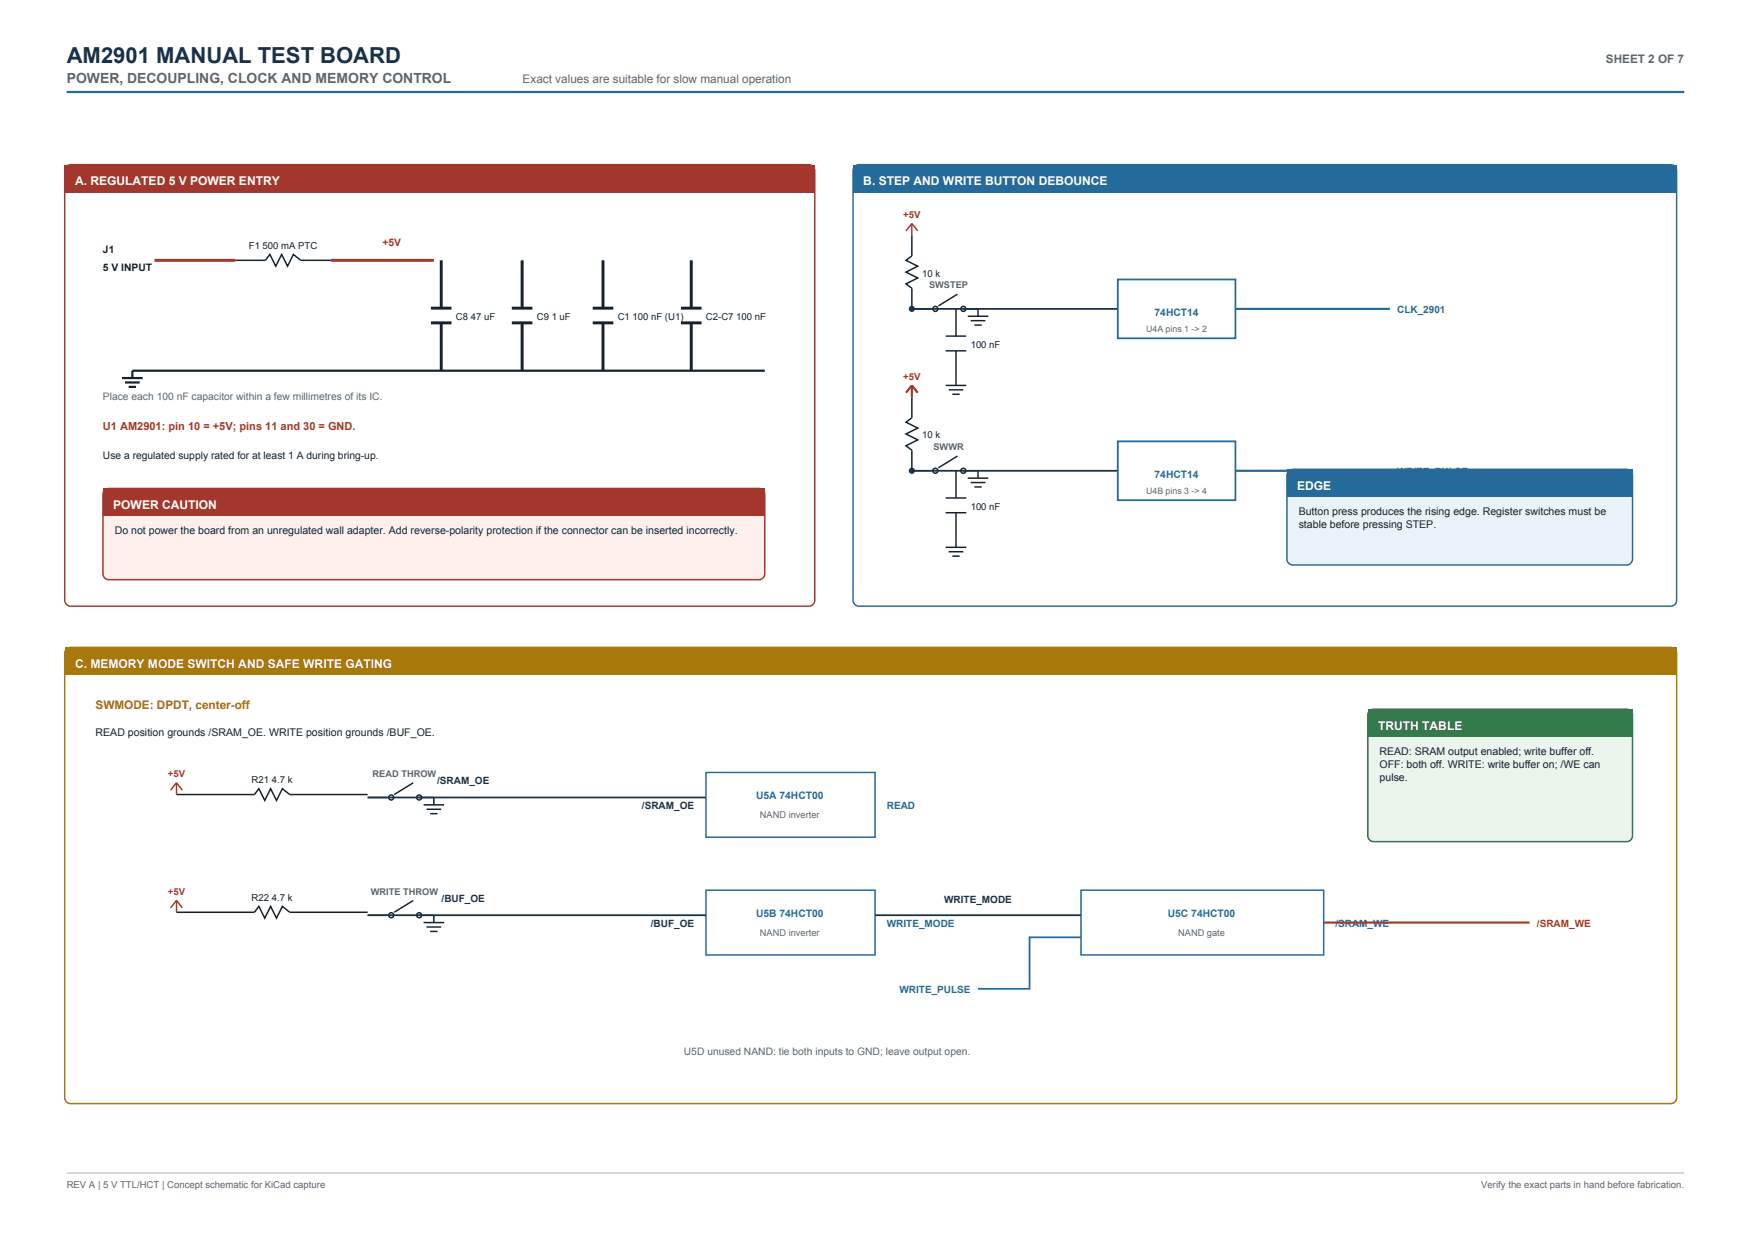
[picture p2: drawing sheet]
<svg xmlns="http://www.w3.org/2000/svg" width="420mm" height="297mm" viewBox="0 0 420 297" stroke-linecap="round" stroke-linejoin="round" font-family="sans-serif">
<defs><g id="words">
<text font-size="5.3" fill="#17324d" x="16" y="15">AM2901 MANUAL TEST BOARD</text>
<text font-size="3.4" fill="#5b6670" x="16" y="19.9">POWER, DECOUPLING, CLOCK AND MEMORY CONTROL</text>
<g font-size="2.9" fill="#fff">
<text x="18" y="44.4">A. REGULATED 5 V POWER ENTRY</text>
<text x="207.1" y="44.4">B. STEP AND WRITE BUTTON DEBOUNCE</text>
<text x="311.1" y="117.4">EDGE</text>
<text x="27.2" y="122">POWER CAUTION</text>
<text x="18" y="160.1">C. MEMORY MODE SWITCH AND SAFE WRITE GATING</text>
<text x="330.6" y="174.9">TRUTH TABLE</text>
</g>
<g font-size="2.8" fill="#5b6670">
<text x="385.2" y="15">SHEET 2 OF 7</text>
<text x="125.4" y="19.9">Exact values are suitable for slow manual operation</text>
</g>
<text font-size="2.8" fill="#a8780a" x="22.9" y="170">SWMODE: DPDT, center-off</text>
<text font-size="2.6" fill="#a3362d" x="24.7" y="103">U1 AM2901: pin 10 = +5V; pins 11 and 30 = GND.</text>
<text font-size="2.5" fill="#a3362d" x="91.7" y="58.9">+5V</text>
<g font-size="2.5" fill="#17212b">
<text x="24.7" y="60.6">J1</text>
<text x="24.7" y="64.9">5 V INPUT</text>
<text x="24.7" y="110">Use a regulated supply rated for at least 1 A during bring-up.</text>
<text x="311.5" y="123.4">Button press produces the rising edge. Register switches must be</text>
<text x="27.5" y="128">Do not power the board from an unregulated wall adapter. Add reverse-polarity protection if the connector can be inserted incorrectly.</text>
<text x="311.5" y="126.6">stable before pressing STEP.</text>
<text x="22.9" y="176.4">READ position grounds /SRAM_OE. WRITE position grounds /BUF_OE.</text>
<text x="330.9" y="180.9">READ: SRAM output enabled; write buffer off.</text>
<text x="330.9" y="184.1">OFF: both off. WRITE: write buffer on; /WE can</text>
<text x="330.9" y="187.3">pulse.</text>
</g>
<g font-size="2.5" fill="#246a9b">
<text x="276.9" y="75.8">74HCT14</text>
<text x="276.9" y="114.6">74HCT14</text>
<text x="181.3" y="191.5">U5A 74HCT00</text>
<text x="181.3" y="219.7">U5B 74HCT00</text>
<text x="280.1" y="219.7">U5C 74HCT00</text>
</g>
<g font-size="2.5" fill="#5b6670">
<text x="24.7" y="95.9">Place each 100 nF capacitor within a few millimetres of its IC.</text>
<text x="164" y="252.9">U5D unused NAND: tie both inputs to GND; leave output open.</text>
</g>
<g font-size="2.4" fill="#246a9b">
<text x="335.1" y="75.1">CLK_2901</text>
<text x="335.1" y="113.9">WRITE_PULSE</text>
<text x="212.7" y="194">READ</text>
<text x="212.7" y="222.2">WRITE_MODE</text>
<text x="320.3" y="222.2">/SRAM_WE</text>
<text x="215.8" y="238.1">WRITE_PULSE</text>
</g>
<g font-size="2.4" fill="#17324d">
<text x="104.9" y="188">/SRAM_OE</text>
<text x="154" y="194">/SRAM_OE</text>
<text x="105.9" y="216.2">/BUF_OE</text>
<text x="226.5" y="216.6">WRITE_MODE</text>
<text x="156.1" y="222.2">/BUF_OE</text>
</g>
<text font-size="2.4" fill="#a3362d" x="368.7" y="222.2">/SRAM_WE</text>
<g font-size="2.3" fill="#a3362d">
<text x="216.7" y="52.2">+5V</text>
<text x="216.7" y="91">+5V</text>
<text x="40.3" y="186.2">+5V</text>
<text x="40.3" y="214.5">+5V</text>
</g>
<g font-size="2.3" fill="#17212b">
<text x="59.7" y="59.6">F1 500 mA PTC</text>
<text x="221.2" y="66.3">10 k</text>
<text x="109.4" y="76.7">C8 47 uF</text>
<text x="128.8" y="76.7">C9 1 uF</text>
<text x="148.2" y="76.7">C1 100 nF (U1)</text>
<text x="169.3" y="76.7">C2-C7 100 nF</text>
<text x="232.8" y="83.4">100 nF</text>
<text x="221.2" y="105.1">10 k</text>
<text x="232.8" y="122.2">100 nF</text>
<text x="60.4" y="187.6">R21 4.7 k</text>
<text x="60.4" y="215.9">R22 4.7 k</text>
</g>
<g font-size="2.3" fill="#5b6670">
<text x="16" y="284.7">REV A | 5 V TTL/HCT | Concept schematic for KiCad capture</text>
<text x="355.3" y="284.7">Verify the exact parts in hand before fabrication.</text>
</g>
<g font-size="2.2" fill="#5b6670">
<text x="222.8" y="69.1">SWSTEP</text>
<text x="223.9" y="107.9">SWWR</text>
<text x="89.4" y="186.2">READ THROW</text>
<text x="182.3" y="196.1">NAND inverter</text>
<text x="88.9" y="214.5">WRITE THROW</text>
<text x="182.3" y="224.3">NAND inverter</text>
<text x="282.6" y="224.3">NAND gate</text>
</g>
<g font-size="2.1" fill="#5b6670">
<text x="274.9" y="79.7">U4A pins 1 -&gt; 2</text>
<text x="274.9" y="118.5">U4B pins 3 -&gt; 4</text>
</g>
</g></defs>
<path d="M16 22.1h388" fill="none" stroke="#246a9b" stroke-width=".53"/>
<path d="M16.1 39.7l.8-.2h177.1a1.41 1.41 0 0 1 1.4 1.4v103a1.41 1.41 0 0 1-1.4 1.4h-177.1a1.41 1.41 0 0 1-1.4-1.4v-103l.1-.5z" fill-rule="evenodd" fill="#fff" stroke="#a3362d" stroke-width=".35"/>
<path d="M15.5 39.5h179.9v6.7h-179.9z" fill-rule="evenodd" fill="#a3362d"/>
<path d="M37 62.4h19.4M79.4 62.4h24.7" fill="none" stroke="#a3362d" stroke-width=".71" stroke-linecap="butt"/>
<path d="M56.4 62.4h7.3l1-1.4 1.4 2.8 1.5-2.8 1.4 2.8 1.4-2.8 1.7 1.4h7.3" fill="none" stroke="#17212b" stroke-width=".35"/>
<g fill="none" stroke="#17212b" stroke-width=".71" stroke-linecap="butt">
<path d="M103.4 73.9h4.9M103.4 77.4h4.9M105.8 62.4v11.5M105.8 77.4v11.5M122.8 73.9h4.9M122.8 77.4h4.9M125.2 62.4v11.5M125.2 77.4v11.5M142.2 73.9h4.9M142.2 77.4h4.9M144.6 62.4v11.5M144.6 77.4v11.5"/>
<path d="M163.3 73.9h5M163.3 77.4h5M165.8 62.4v11.5M165.8 77.4v11.5"/>
</g>
<path d="M29.3 90.6h4.9M30 91.7h3.5M30.9 92.7h1.7M183.4 88.9h-151.7v1.7" fill="none" stroke="#17212b" stroke-width=".53"/>
<path d="M25 117.7l.7-.5 .4-.1h155.9a1.41 1.41 0 0 1 1.4 1.4v19a1.41 1.41 0 0 1-1.4 1.5h-155.9a1.41 1.41 0 0 1-1.4-1.5v-19z" fill-rule="evenodd" fill="#fff0ee" stroke="#a3362d" stroke-width=".35"/>
<path d="M24.7 117.1h158.7v6.7h-158.7z" fill-rule="evenodd" fill="#a3362d"/>
<path d="M204.9 40l.7-.5h.4h194.8a1.41 1.41 0 0 1 1.4 1.4v103a1.41 1.41 0 0 1-1.4 1.4h-194.8a1.41 1.41 0 0 1-1.4-1.4v-103z" fill-rule="evenodd" fill="#fff" stroke="#246a9b" stroke-width=".35"/>
<path d="M204.6 39.5h197.6v6.7h-197.6z" fill-rule="evenodd" fill="#246a9b"/>
<path d="M218.7 53.6v2.8M218.7 53.6l-1.4 1.7M218.7 53.6l1.4 1.7" fill="none" stroke="#a3362d" stroke-width=".35"/>
<path d="M218.7 56.4v4.9l-1.4 1.1 2.8 1.4-2.8 1.4 2.8 1.4-2.8 1.4 1.4 1.1v4.9" fill="none" stroke="#17212b" stroke-width=".35"/>
<circle cx="218.7" cy="74" r=".74" fill="#17324d"/>
<g fill="none" stroke="#17212b" stroke-width=".35">
<path d="M218.7 74h4.6M229.3 74v6.6M229.7 70.5l-4.6 2.8M231.1 74h3.5v1.8M232.1 75.8h5M232.8 76.9h3.6M233.7 77.9h1.8M218.7 95.2v5l-1.4 1 2.8 1.4-2.8 1.4 2.8 1.4-2.8 1.5 1.4 1v5M226.8 80.6h5M226.8 84.1h5M226.8 92.4h5M227.5 93.4h3.6"/>
<path d="M228.4 94.5h1.8M229.3 84.1v8.3"/>
<circle cx="224.4" cy="74" r=".6"/>
<circle cx="231.1" cy="74" r=".6"/>
</g>
<path d="M218.7 74h49.4" fill="none" stroke="#17324d" stroke-width=".42"/>
<path d="M268.1 67h28.2v14.1h-28.2z" fill="none" stroke="#246a9b" stroke-width=".42"/>
<path d="M296.3 74h37.1" fill="none" stroke="#246a9b" stroke-width=".53"/>
<path d="M218.7 92.4v2.8M218.7 92.4l-1.4 1.8M218.7 92.4l1.4 1.8" fill="none" stroke="#a3362d" stroke-width=".53"/>
<circle cx="218.7" cy="112.8" r=".74" fill="#17324d"/>
<g fill="none" stroke="#17212b" stroke-width=".35">
<path d="M218.7 112.9h4.6M226.8 119.4h5M229.3 112.9v6.5M229.7 109.3l-4.6 2.8M231.1 112.9h3.5v1.7M232.1 114.6h5M232.8 115.7h3.6M233.7 116.7h1.8M226.8 122.9h5M226.8 131.2h5M227.5 132.3h3.6M228.4 133.3h1.8"/>
<path d="M229.3 122.9v8.3"/>
<circle cx="224.4" cy="112.8" r=".6"/>
<circle cx="231.1" cy="112.8" r=".6"/>
</g>
<path d="M218.7 112.9h49.4" fill="none" stroke="#17324d" stroke-width=".42"/>
<path d="M268.1 105.8h28.2v14.1h-28.2z" fill="none" stroke="#246a9b" stroke-width=".42"/>
<path d="M296.3 112.9h37.1" fill="none" stroke="#246a9b" stroke-width=".53"/>
<path d="M309.3 112.8l.8-.3h80.1a1.41 1.41 0 0 1 1.4 1.4v20.1a1.41 1.41 0 0 1-1.4 1.4h-80.1a1.41 1.41 0 0 1-1.4-1.4v-20.1l.1-.4z" fill-rule="evenodd" fill="#eaf3f8" stroke="#246a9b" stroke-width=".35"/>
<path d="M308.7 112.5h82.9v6.7h-82.9z" fill-rule="evenodd" fill="#246a9b"/>
<path d="M15.8 155.8l.7-.5 .4-.1h383.9a1.41 1.41 0 0 1 1.4 1.4v106.5a1.41 1.41 0 0 1-1.4 1.4h-383.9a1.41 1.41 0 0 1-1.4-1.4v-106.5z" fill-rule="evenodd" fill="#fff" stroke="#a8780a" stroke-width=".35"/>
<path d="M15.5 155.2h386.7v6.7h-386.7z" fill-rule="evenodd" fill="#a8780a"/>
<path d="M42.3 187.6v2.9M42.3 187.6l-1.4 1.8M42.3 187.6l1.4 1.8M42.3 215.9v2.8M42.3 215.9l-1.4 1.7M42.3 215.9l1.4 1.7" fill="none" stroke="#a3362d" stroke-width=".35"/>
<g fill="none" stroke="#17212b" stroke-width=".35">
<path d="M42.3 190.5h18.7l1.1-1.4 1.4 2.8 1.4-2.8 1.4 2.8 1.4-2.8 1.8 1.4h18.7M88.2 191.2h4.6M99.1 187.6l-4.6 2.9M100.5 191.2h3.6v1.7M101.6 192.9h4.9M102.3 194h3.5M103.2 195h1.8M42.3 218.7h18.7l1.1-1.4 1.4 2.8 1.4-2.8 1.4 2.8 1.4-2.8 1.8 1.4h18.7M88.2 219.4h4.6M99.1 215.9l-4.6 2.8M100.5 219.4h3.6v1.8M101.6 221.2h4.9"/>
<path d="M102.3 222.2h3.5M103.2 223.3h1.8"/>
<circle cx="93.8" cy="191.2" r=".6"/>
<circle cx="100.5" cy="191.2" r=".6"/>
<circle cx="93.8" cy="219.4" r=".6"/>
<circle cx="100.5" cy="219.4" r=".6"/>
</g>
<path d="M169.3 185.2h40.6v15.5h-40.6zM169.3 213.4h40.6v15.5h-40.6zM259.3 213.4h58.2v15.5h-58.2z" fill="none" stroke="#246a9b" stroke-width=".35"/>
<path d="M88.2 191.2h81.1M88.2 219.4h81.1M209.9 219.4h49.4" fill="none" stroke="#17324d" stroke-width=".42"/>
<path d="M259.3 224.7h-12.4v12.3h-12.3" fill="none" stroke="#246a9b" stroke-width=".42"/>
<path d="M317.5 221.2h49.4" fill="none" stroke="#a3362d" stroke-width=".53"/>
<path d="M328.4 170.6l.6-.5 .5-.1h60.7a1.41 1.41 0 0 1 1.4 1.4v28.9a1.41 1.41 0 0 1-1.4 1.5h-60.7a1.41 1.41 0 0 1-1.4-1.5v-28.9z" fill-rule="evenodd" fill="#eaf5ec" stroke="#357a4a" stroke-width=".35"/>
<path d="M328.1 170h63.5v6.7h-63.5z" fill-rule="evenodd" fill="#357a4a"/>
<path d="M16 281.2h388" fill="none" stroke="#aab4bd" stroke-width=".24"/>
<use href="#words"/>
</svg>
